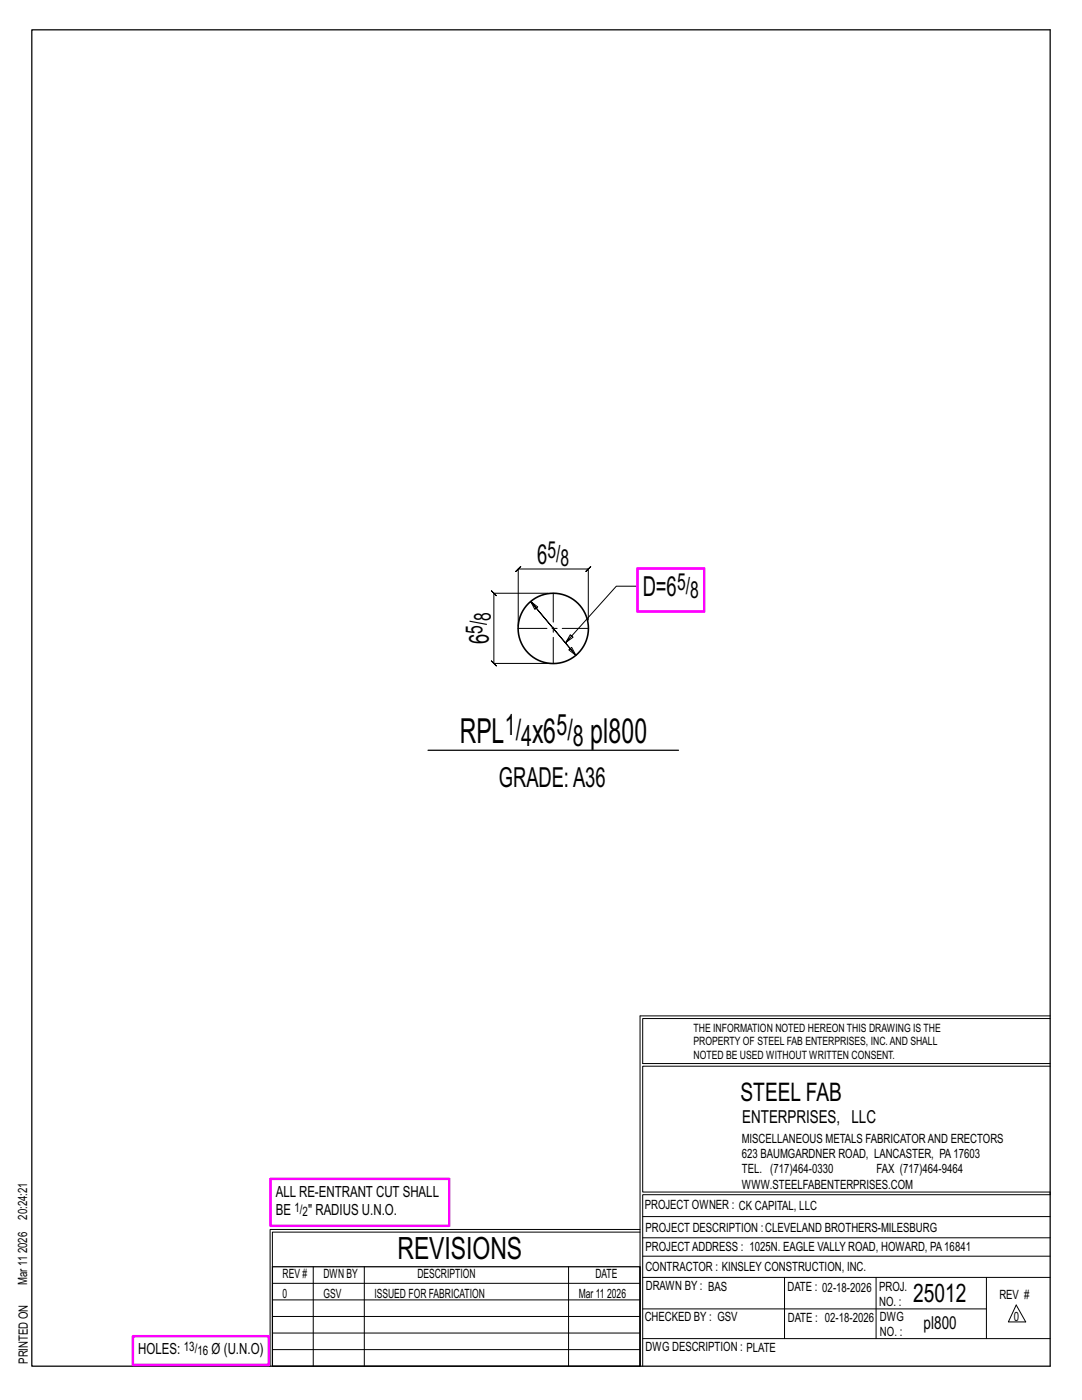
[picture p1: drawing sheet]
<svg xmlns="http://www.w3.org/2000/svg" width="216mm" height="279mm" viewBox="0 0 216 279" stroke-linecap="round" stroke-linejoin="round" font-family="sans-serif">
<defs><g id="words">
<g font-size="6.9">
<text x="91.8" y="148.3">RPL</text>
<text x="106.2" y="148.3">x6</text>
<text x="117.8" y="148.3">pl800</text>
</g>
<text font-size="6.1" x="79.3" y="251.3">REVISIONS</text>
<g font-size="5.9">
<text x="100.7" y="146.7">1/</text>
<text x="104" y="148.8">4</text>
<text x="111" y="146.7">5/</text>
<text x="114.3" y="148.8">8</text>
</g>
<g font-size="5.5">
<text x="107.2" y="112.6">6</text>
<text x="128.2" y="119">D=6</text>
<text x="97.6" y="128.6" transform="rotate(-90 97.6 128.6)">6</text>
<text x="99.5" y="157">GRADE:A36</text>
</g>
<g font-size="5.1">
<text x="147.8" y="219.8">STEEL FAB</text>
<text x="182.2" y="259.9">25012</text>
</g>
<g font-size="4.7">
<text x="109.2" y="111.3">5/</text>
<text x="111.9" y="113">8</text>
<text x="135.1" y="117.8">5/</text>
<text x="137.7" y="119.4">8</text>
<text x="98" y="123.9" transform="rotate(-90 98 123.9)">8</text>
<text x="96.3" y="126.5" transform="rotate(-90 96.3 126.5)">5/</text>
</g>
<g font-size="3.6">
<text x="148.1" y="224.1">ENTERPRISES, LLC</text>
<text x="184.3" y="265.2">pl800</text>
</g>
<g font-size="3.1">
<text x="55" y="238.9">ALL RE-ENTRANT CUT SHALL</text>
<text x="55" y="242.5">BE</text>
<text x="61.5" y="242.5">&quot; RADIUS U.N.O.</text>
<text x="27.6" y="270.2">HOLES:</text>
<text x="42.2" y="270.2">Ø (U.N.O)</text>
</g>
<g font-size="2.6">
<text x="58.8" y="241.8">1/</text>
<text x="60.4" y="242.7">2</text>
<text x="36.7" y="269.6">13/</text>
<text x="39.4" y="270.5">16</text>
</g>
<g font-size="2.5">
<text x="148" y="231.2">623 BAUMGARDNER ROAD, LANCASTER, PA17603</text>
<text x="148" y="228.1">MISCELLANEOUS METALS FABRICATORAND ERECTORS</text>
<text x="148" y="237.2">WWW.STEELFABENTERPRISES.COM</text>
<text x="148" y="234.2">TEL. (717)464-0330</text>
<text x="174.9" y="234.2">FAX (717)464-9464</text>
<text x="5.4" y="243.4" transform="rotate(-90 5.4 243.4)">20:24:21</text>
<text x="128.7" y="241.3">PROJECT OWNER : CK CAPITAL, LLC</text>
<text x="128.8" y="246">PROJECT DESCRIPTION :CLEVELAND BROTHERS-MILESBURG</text>
<text x="5.4" y="250.1" transform="rotate(-90 5.4 250.1)">2026</text>
<text x="128.8" y="249.7">PROJECTADDRESS : 1025N. EAGLE VALLY ROAD, HOWARD, PA16841</text>
<text x="5.4" y="256.5" transform="rotate(-90 5.4 256.5)">Mar 11</text>
<text x="56.4" y="255">REV #</text>
<text x="64.5" y="255">DWN BY</text>
<text x="83.3" y="255">DESCRIPTION</text>
<text x="118.8" y="255">DATE</text>
<text x="128.8" y="253.7">CONTRACTOR : KINSLEY CONSTRUCTION, INC.</text>
<text x="128.9" y="257.5">DRAWN BY : BAS</text>
<text x="157.1" y="257.6">DATE : 02-18-2026</text>
<text x="175.4" y="257.7">PROJ.</text>
<text x="56.4" y="259">0</text>
<text x="64.5" y="259">GSV</text>
<text x="74.7" y="259">ISSUED FOR FABRICATION</text>
<text x="115.5" y="259">Mar 11</text>
<text x="121.1" y="259">2026</text>
<text x="128.6" y="263.7">CHECKED BY : GSV</text>
<text x="157.2" y="263.7">DATE : 02-18-2026</text>
<text x="175.4" y="260.7">NO. :</text>
<text x="175.6" y="263.7">DWG</text>
<text x="199.4" y="259.2">REV #</text>
<text x="202.3" y="263.7">0</text>
<text x="128.8" y="269.7">DWG DESCRIPTION : PLATE</text>
<text x="175.6" y="266.7">NO. :</text>
<text x="5.5" y="272.2" transform="rotate(-90 5.5 272.2)">PRINTED ON</text>
</g>
<g font-size="2.3">
<text x="138.4" y="208.6">PROPERTY OF STEEL FAB ENTERPRISES, INC.AND SHALL</text>
<text x="138.4" y="205.9">THE INFORMATION NOTED HEREON THIS DRAWING IS THE</text>
<text x="138.4" y="211.3">NOTED BE USED WITHOUT WRITTEN CONSENT.</text>
</g>
</g></defs>
<g fill="none" stroke="#000" stroke-width=".2">
<path d="M109.3 118.4h-10.8l-.5-.5 1 1-.5-.5v14l-.5-.5 1 1-.5-.5h11.5M127.2 117h-4.2l-10.1 11.2 .9-1.5 .6 .5-1.5 1M105.9 120l1.4 1.1-.6 .5-.8-1.6 9 10.8zM113.5 129.7l.6-.5 .8 1.6zM117.4 123.7v-10.1l.5-.5-1 1 .5-.5h-14l.5-.5-1 1 .5-.5v11.4M127.7 202.7v70M127.7 202.7h81.8M209.5 203.3h-81.3v9h81.3M209.5 212.8h-81.3v25.1h81.3v.5h-81.3v34.3M54.4 259.4h73.3M54.4 256.1h73.3M62.5 252.8v19.9"/>
<path d="M72.7 252.8v19.9M113.4 252.8v19.9M127.7 245.4h-73.8v27.3M127.7 245.9h-73.3v6.9M128.2 242.8h81.3M128.2 254.9h81.3M128.2 250.7h81.3M128.2 247h81.3M156.5 254.9v12.2M174.8 254.9v12.2M196.8 254.9v12.2M54.4 269.3h73.3"/>
<path d="M54.4 266h73.3M54.4 262.7h73.3M128.2 261.2h68.6M128.2 267.1h81.3M202.8 260.4l1.9 3.4h-3.5z"/>
</g>
<path d="M6.3 6h203.2v266.7h-203.2zM85.4 149.7h50M54.4 252.8h73.3v19.9h-73.3z" fill="none" stroke="#000" stroke-width=".25"/>
<path d="M127.2 113.4h13.3v8.7h-13.3zM54 235.3h35.6v9.3h-35.6zM26.5 266.7h27.1v5.7h-27.1z" fill="none" stroke="#f0f" stroke-width=".5"/>
<circle cx="110.4" cy="125.4" r="7" fill="none" stroke="#000" stroke-width=".32"/>
<path d="M110.4 118.4v14M103.4 125.4h14" fill="none" stroke="#000" stroke-width=".2" stroke-dasharray="5.8 1 1 1"/>
<use href="#words"/>
</svg>
